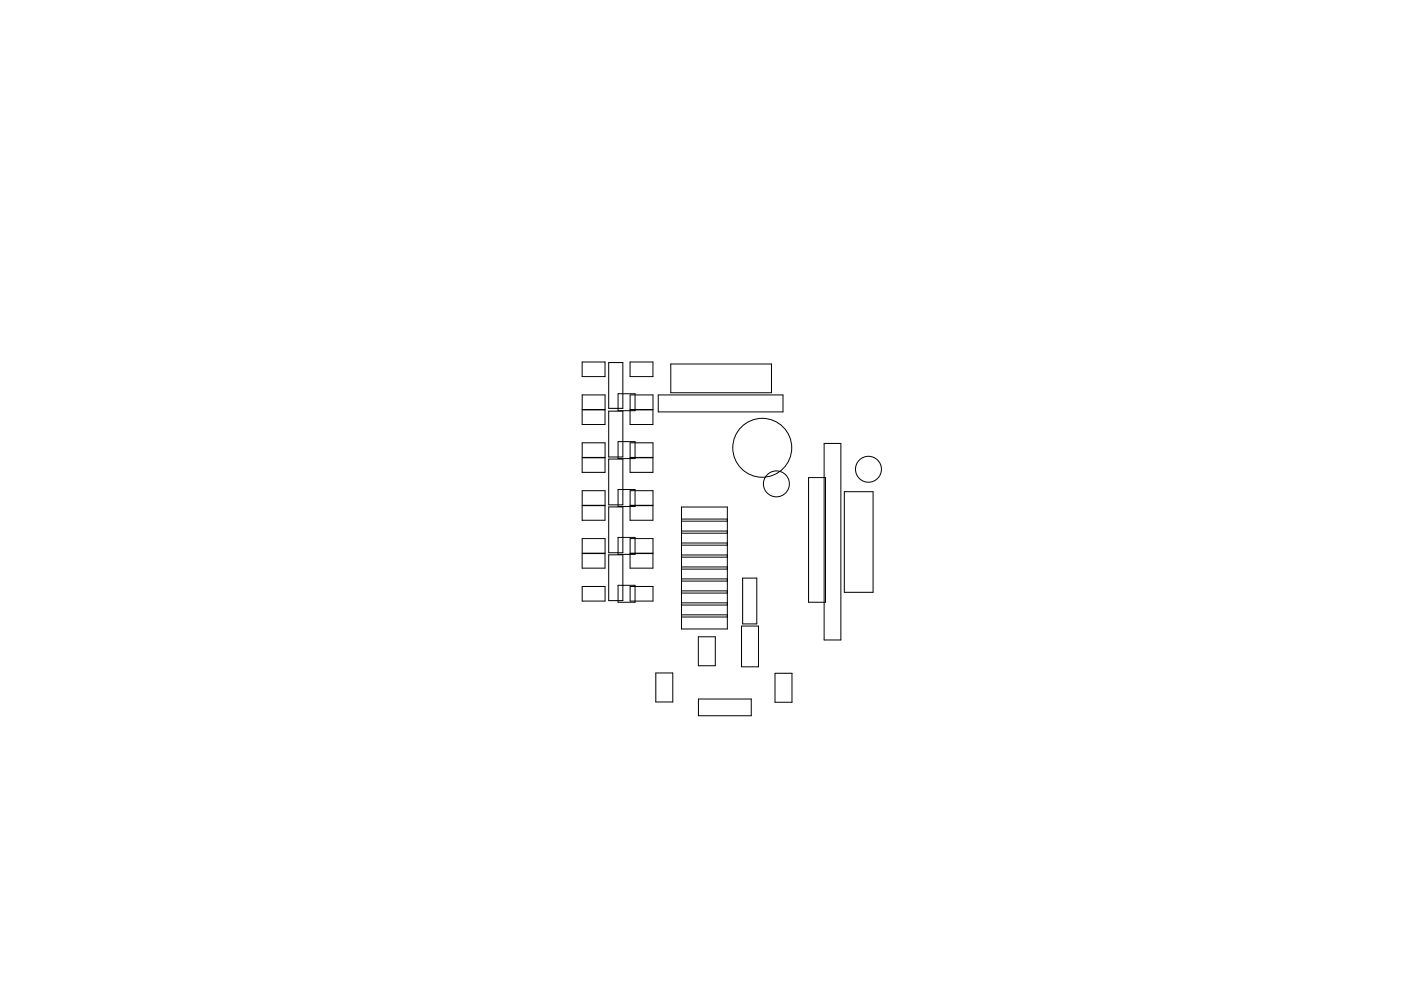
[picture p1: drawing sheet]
<svg xmlns="http://www.w3.org/2000/svg" width="297mm" height="210mm" viewBox="0 0 297 210" stroke-linecap="round" stroke-linejoin="round" font-family="sans-serif">
<g fill="none" stroke="#000" stroke-width=".21">
<path d="M123.4 76.8h4.9v3.1h-4.9zM129.1 76.9h3v9.7h-3zM133.6 76.8h4.8v3.1h-4.8zM142.2 77.2h21.4v6.1h-21.4zM123.4 97.1h4.9v3.1h-4.9zM123.4 87h4.9v3.1h-4.9zM123.4 83.8h4.9v3.1h-4.9zM123.4 93.9h4.9v3.1h-4.9zM129.1 87.2h3v9.8h-3zM129.1 97.4h3v9.7h-3zM131 83.5h3.6v3.6h-3.6zM131 93.7h3.6v3.6h-3.6z"/>
<path d="M133.6 87h4.8v3.1h-4.8zM133.6 97.1h4.8v3.1h-4.8zM133.6 83.8h4.8v3.1h-4.8zM133.6 93.9h4.8v3.1h-4.8zM139.6 83.8h26.4v3.6h-26.4zM174.7 94.1h3.6v41.7h-3.6zM123.4 107.3h4.9v3.1h-4.9zM123.4 117.4h4.9v3.1h-4.9zM123.4 104.1h4.9v3.1h-4.9zM123.4 114.3h4.9v3.1h-4.9zM129.1 117.7h3v9.7h-3zM129.1 107.6h3v9.7h-3z"/>
<path d="M131 103.9h3.6v3.6h-3.6zM131 114h3.6v3.6h-3.6zM133.6 107.3h4.8v3.1h-4.8zM133.6 117.4h4.8v3.1h-4.8zM133.6 104.1h4.8v3.1h-4.8zM133.6 114.3h4.8v3.1h-4.8zM144.5 107.6h9.7v25.8h-9.7zM144.5 110.6h9.7M144.5 110.1h9.7M144.5 113.1h9.7M144.5 118.2h9.7M144.5 115.2h9.7"/>
<path d="M144.5 117.7h9.7M144.5 112.7h9.7M144.5 115.7h9.7M171.4 101.3h3.6v26.5h-3.6zM179 104.3h6.1v21.4h-6.1zM123.4 124.4h4.9v3.1h-4.9zM131 124.2h3.6v3.6h-3.6zM133.6 124.4h4.8v3.1h-4.8zM144.5 120.7h9.7M144.5 120.3h9.7M144.5 123.3h9.7M144.5 125.8h9.7"/>
<path d="M144.5 122.8h9.7M144.5 130.9h9.7M144.5 127.9h9.7M144.5 130.4h9.7M144.5 128.4h9.7M144.5 125.4h9.7M148.1 135.1h3.6v6.2h-3.6zM157.2 132.8h3.6v8.7h-3.6zM157.5 122.7h3v9.7h-3zM139 142.8h3.6v6.1h-3.6zM148.1 148.3h11.2v3.6h-11.2zM164.3 142.8h3.6v6.2h-3.6z"/>
<circle cx="161.6" cy="95" r="6.2"/>
<circle cx="184.1" cy="99.6" r="2.75"/>
<circle cx="164.6" cy="102.7" r="2.75"/>
</g>
</svg>
